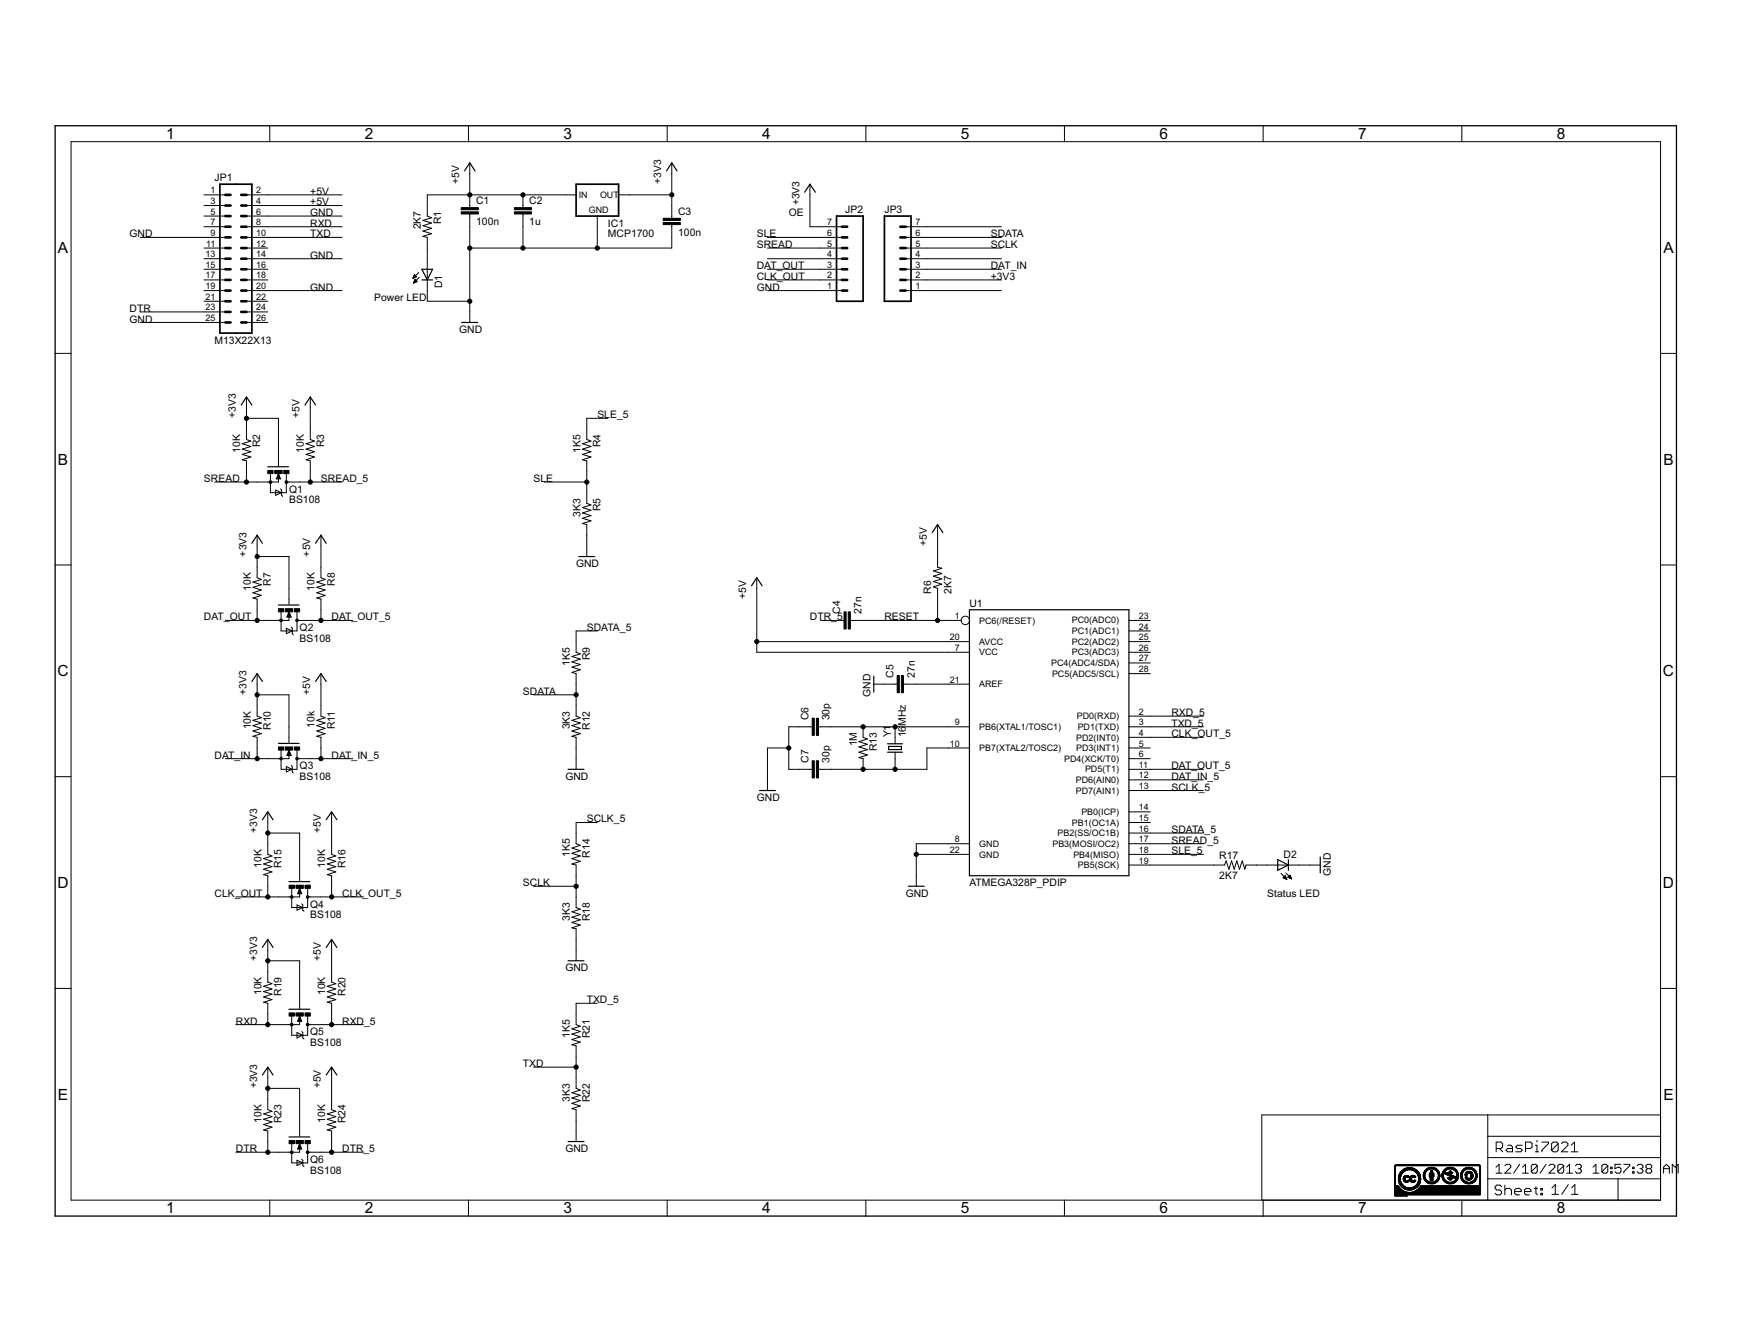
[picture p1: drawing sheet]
<svg xmlns="http://www.w3.org/2000/svg" width="279mm" height="216mm" viewBox="0 0 279 216" stroke-linecap="round" stroke-linejoin="round" font-family="sans-serif">
<defs><g id="words">
<g font-size="2.8">
<text x="26.7" y="22.4">1</text>
<text x="58.7" y="22.4">2</text>
<text x="90.7" y="22.4">3</text>
<text x="122.6" y="22.4">4</text>
<text x="154.6" y="22.4">5</text>
<text x="186.5" y="22.4">6</text>
<text x="218.5" y="22.4">7</text>
<text x="250.4" y="22.4">8</text>
<text x="9.3" y="40.7">A</text>
<text x="267.6" y="40.7">A</text>
<text x="9.3" y="74.7">B</text>
<text x="267.6" y="74.7">B</text>
<text x="9.3" y="108.7">C</text>
<text x="267.5" y="108.7">C</text>
<text x="9.3" y="142.8">D</text>
<text x="267.5" y="142.8">D</text>
<text x="9.3" y="176.8">E</text>
<text x="267.6" y="176.8">E</text>
<text x="26.7" y="195.1">1</text>
<text x="58.7" y="195.1">2</text>
<text x="90.7" y="195.1">3</text>
<text x="122.6" y="195.1">4</text>
<text x="154.6" y="195.1">5</text>
<text x="186.5" y="195.1">6</text>
<text x="218.5" y="195.1">7</text>
<text x="250.4" y="195.1">8</text>
</g>
<g font-size="1.9">
<text x="34.5" y="29.1">JP1</text>
<text x="73.9" y="29.6" transform="rotate(-90 73.9 29.6)">+5V</text>
<text x="106.3" y="29.6" transform="rotate(-90 106.3 29.6)">+3V3</text>
<text x="49.9" y="33">+5V</text>
<text x="49.9" y="31.3">+5V</text>
<text x="49.9" y="34.7">GND</text>
<text x="76.6" y="32.8">C1</text>
<text x="85.1" y="32.8">C2</text>
<text x="109.1" y="34.5">C3</text>
<text x="126.9" y="34.7">OE</text>
<text x="128.6" y="33" transform="rotate(-90 128.6 33)">+3V3</text>
<text x="135.9" y="34.2">JP2</text>
<text x="142.3" y="34.2">JP3</text>
<text x="20.8" y="38.2">GND</text>
<text x="49.9" y="41.6">GND</text>
<text x="49.9" y="38.2">TXD</text>
<text x="49.9" y="36.5">RXD</text>
<text x="67.7" y="36.9" transform="rotate(-90 67.7 36.9)">2K7</text>
<text x="70.9" y="36" transform="rotate(-90 70.9 36)">R1</text>
<text x="76.6" y="36.2">100n</text>
<text x="85.1" y="36.2">1u</text>
<text x="97.8" y="38.2">MCP1700</text>
<text x="97.8" y="36.5">IC1</text>
<text x="109.1" y="37.9">100n</text>
<text x="121.7" y="39.9">SREAD</text>
<text x="121.7" y="38.2">SLE</text>
<text x="159.4" y="39.9">SCLK</text>
<text x="159.4" y="38.2">SDATA</text>
<text x="49.9" y="46.7">GND</text>
<text x="71.1" y="46.4" transform="rotate(-90 71.1 46.4)">D1</text>
<text x="121.7" y="46.7">GND</text>
<text x="121.7" y="45">CLK_OUT</text>
<text x="121.7" y="43.3">DAT_OUT</text>
<text x="159.4" y="45">+3V3</text>
<text x="159.4" y="43.3">DAT_IN</text>
<text x="20.8" y="51.8">GND</text>
<text x="20.8" y="50.1">DTR</text>
<text x="60.2" y="48.4">Power LED</text>
<text x="73.9" y="53.6">GND</text>
<text x="34.5" y="55.3">M13X22X13</text>
<text x="37.9" y="67.2" transform="rotate(-90 37.9 67.2)">+3V3</text>
<text x="41.9" y="71.9" transform="rotate(-90 41.9 71.9)">R2</text>
<text x="48.2" y="67.2" transform="rotate(-90 48.2 67.2)">+5V</text>
<text x="52.1" y="71.9" transform="rotate(-90 52.1 71.9)">R3</text>
<text x="96.1" y="67.2">SLE_5</text>
<text x="96.6" y="71.9" transform="rotate(-90 96.6 71.9)">R4</text>
<text x="32.8" y="77.5">SREAD</text>
<text x="38.6" y="72.8" transform="rotate(-90 38.6 72.8)">10K</text>
<text x="48.9" y="72.8" transform="rotate(-90 48.9 72.8)">10K</text>
<text x="51.6" y="77.5">SREAD_5</text>
<text x="85.8" y="77.5">SLE</text>
<text x="93.4" y="72.8" transform="rotate(-90 93.4 72.8)">1K5</text>
<text x="46.5" y="80.9">BS108</text>
<text x="46.5" y="79.2">Q1</text>
<text x="93.4" y="83" transform="rotate(-90 93.4 83)">3K3</text>
<text x="96.6" y="82.2" transform="rotate(-90 96.6 82.2)">R5</text>
<text x="39.7" y="89.5" transform="rotate(-90 39.7 89.5)">+3V3</text>
<text x="49.9" y="89.5" transform="rotate(-90 49.9 89.5)">+5V</text>
<text x="149.1" y="87.8" transform="rotate(-90 149.1 87.8)">+5V</text>
<text x="40.3" y="95" transform="rotate(-90 40.3 95)">10K</text>
<text x="43.6" y="94.2" transform="rotate(-90 43.6 94.2)">R7</text>
<text x="50.6" y="95" transform="rotate(-90 50.6 95)">10K</text>
<text x="53.8" y="94.2" transform="rotate(-90 53.8 94.2)">R8</text>
<text x="92.7" y="91.2">GND</text>
<text x="149.8" y="95.5" transform="rotate(-90 149.8 95.5)">R6</text>
<text x="153" y="95.5" transform="rotate(-90 153 95.5)">2K7</text>
<text x="32.8" y="99.7">DAT_OUT</text>
<text x="48.2" y="101.4">Q2</text>
<text x="53.3" y="99.7">DAT_OUT_5</text>
<text x="94.4" y="101.4">SDATA_5</text>
<text x="120" y="96.3" transform="rotate(-90 120 96.3)">+5V</text>
<text x="130.3" y="99.7">DTR_5</text>
<text x="135.2" y="98.7" transform="rotate(-90 135.2 98.7)">C4</text>
<text x="138.6" y="98.7" transform="rotate(-90 138.6 98.7)">27n</text>
<text x="142.3" y="99.7">RESET</text>
<text x="155.9" y="97.5">U1</text>
<text x="48.2" y="103.1">BS108</text>
<text x="91.6" y="107" transform="rotate(-90 91.6 107)">1K5</text>
<text x="94.9" y="106.1" transform="rotate(-90 94.9 106.1)">R9</text>
<text x="39.7" y="111.7" transform="rotate(-90 39.7 111.7)">+3V3</text>
<text x="49.9" y="111.7" transform="rotate(-90 49.9 111.7)">+5V</text>
<text x="84.1" y="111.7">SDATA</text>
<text x="140" y="112" transform="rotate(-90 140 112)">GND</text>
<text x="143.7" y="109" transform="rotate(-90 143.7 109)">C5</text>
<text x="147.1" y="109" transform="rotate(-90 147.1 109)">27n</text>
<text x="40.3" y="117.2" transform="rotate(-90 40.3 117.2)">10K</text>
<text x="43.6" y="117.3" transform="rotate(-90 43.6 117.3)">R10</text>
<text x="50.6" y="117" transform="rotate(-90 50.6 117)">10k</text>
<text x="53.8" y="117.2" transform="rotate(-90 53.8 117.2)">R11</text>
<text x="91.6" y="117.2" transform="rotate(-90 91.6 117.2)">3K3</text>
<text x="94.9" y="117.3" transform="rotate(-90 94.9 117.3)">R12</text>
<text x="130" y="115.8" transform="rotate(-90 130 115.8)">C6</text>
<text x="133.5" y="115.8" transform="rotate(-90 133.5 115.8)">30p</text>
<text x="137.8" y="120" transform="rotate(-90 137.8 120)">1M</text>
<text x="143.3" y="118.5" transform="rotate(-90 143.3 118.5)">Y1</text>
<text x="145.7" y="118.5" transform="rotate(-90 145.7 118.5)">16</text>
<text x="145.7" y="116.7" transform="rotate(-90 145.7 116.7)">MHz</text>
<text x="188.4" y="115.1">RXD_5</text>
<text x="188.4" y="116.8">TXD_5</text>
<text x="188.4" y="118.5">CLK_OUT_5</text>
<text x="34.5" y="122">DAT_IN</text>
<text x="48.2" y="125.4">BS108</text>
<text x="48.2" y="123.7">Q3</text>
<text x="53.3" y="122">DAT_IN_5</text>
<text x="91" y="125.4">GND</text>
<text x="130" y="122.6" transform="rotate(-90 130 122.6)">C7</text>
<text x="133.5" y="122.6" transform="rotate(-90 133.5 122.6)">30p</text>
<text x="141.1" y="120.8" transform="rotate(-90 141.1 120.8)">R13</text>
<text x="188.4" y="123.7">DAT_OUT_5</text>
<text x="188.4" y="125.4">DAT_IN_5</text>
<text x="121.7" y="128.8">GND</text>
<text x="188.4" y="127.1">SCLK_5</text>
<text x="41.4" y="133.9" transform="rotate(-90 41.4 133.9)">+3V3</text>
<text x="51.6" y="133.9" transform="rotate(-90 51.6 133.9)">+5V</text>
<text x="91.6" y="137.8" transform="rotate(-90 91.6 137.8)">1K5</text>
<text x="94.4" y="132.2">SCLK_5</text>
<text x="94.9" y="137.9" transform="rotate(-90 94.9 137.9)">R14</text>
<text x="188.4" y="135.6">SREAD_5</text>
<text x="188.4" y="137.4">SLE_5</text>
<text x="188.4" y="133.9">SDATA_5</text>
<text x="206.5" y="137.9">D2</text>
<text x="42.1" y="139.5" transform="rotate(-90 42.1 139.5)">10K</text>
<text x="45.3" y="139.6" transform="rotate(-90 45.3 139.6)">R15</text>
<text x="52.3" y="139.5" transform="rotate(-90 52.3 139.5)">10K</text>
<text x="55.5" y="139.6" transform="rotate(-90 55.5 139.6)">R16</text>
<text x="84.1" y="142.5">SCLK</text>
<text x="155.9" y="142.5">ATMEGA328P_PDIP</text>
<text x="196.1" y="141.3">2K7</text>
<text x="196.1" y="138.1">R17</text>
<text x="214.1" y="140.8" transform="rotate(-90 214.1 140.8)">GND</text>
<text x="34.5" y="144.2">CLK_OUT</text>
<text x="49.9" y="147.6">BS108</text>
<text x="49.9" y="145.9">Q4</text>
<text x="55" y="144.2">CLK_OUT_5</text>
<text x="91.6" y="148" transform="rotate(-90 91.6 148)">3K3</text>
<text x="94.9" y="148.1" transform="rotate(-90 94.9 148.1)">R18</text>
<text x="145.7" y="144.2">GND</text>
<text x="203.8" y="144.2">Status LED</text>
<text x="41.4" y="154.5" transform="rotate(-90 41.4 154.5)">+3V3</text>
<text x="51.6" y="154.5" transform="rotate(-90 51.6 154.5)">+5V</text>
<text x="42.1" y="160" transform="rotate(-90 42.1 160)">10K</text>
<text x="45.3" y="160.1" transform="rotate(-90 45.3 160.1)">R19</text>
<text x="52.3" y="160" transform="rotate(-90 52.3 160)">10K</text>
<text x="55.5" y="160.1" transform="rotate(-90 55.5 160.1)">R20</text>
<text x="91" y="156.2">GND</text>
<text x="94.4" y="161.3">TXD_5</text>
<text x="37.9" y="164.7">RXD</text>
<text x="49.9" y="166.4">Q5</text>
<text x="55" y="164.7">RXD_5</text>
<text x="91.6" y="166.8" transform="rotate(-90 91.6 166.8)">1K5</text>
<text x="94.9" y="166.9" transform="rotate(-90 94.9 166.9)">R21</text>
<text x="49.9" y="168.1">BS108</text>
<text x="84.1" y="171.6">TXD</text>
<text x="41.4" y="175" transform="rotate(-90 41.4 175)">+3V3</text>
<text x="51.6" y="175" transform="rotate(-90 51.6 175)">+5V</text>
<text x="91.6" y="177.1" transform="rotate(-90 91.6 177.1)">3K3</text>
<text x="94.9" y="177.2" transform="rotate(-90 94.9 177.2)">R22</text>
<text x="37.9" y="185.2">DTR</text>
<text x="42.1" y="180.5" transform="rotate(-90 42.1 180.5)">10K</text>
<text x="45.3" y="180.6" transform="rotate(-90 45.3 180.6)">R23</text>
<text x="52.3" y="180.5" transform="rotate(-90 52.3 180.5)">10K</text>
<text x="55" y="185.2">DTR_5</text>
<text x="55.5" y="180.6" transform="rotate(-90 55.5 180.6)">R24</text>
<text x="91" y="185.2">GND</text>
<text x="49.9" y="188.7">BS108</text>
<text x="49.9" y="186.9">Q6</text>
</g>
<g font-size="1.6">
<text x="33.9" y="31.1">1</text>
<text x="33.9" y="32.8">3</text>
<text x="33.9" y="34.5">5</text>
<text x="41.2" y="34.5">6</text>
<text x="41.2" y="32.8">4</text>
<text x="41.2" y="31.1">2</text>
<text x="93.1" y="31.8">IN</text>
<text x="94.7" y="34.2">GND</text>
<text x="96.5" y="31.8">OUT</text>
<text x="33" y="41.3">13</text>
<text x="33.2" y="39.6">11</text>
<text x="33.9" y="36.2">7</text>
<text x="33.9" y="37.9">9</text>
<text x="41.2" y="41.3">14</text>
<text x="41.2" y="39.6">12</text>
<text x="41.2" y="37.9">10</text>
<text x="41.2" y="36.2">8</text>
<text x="133" y="41.3">4</text>
<text x="133" y="39.6">5</text>
<text x="133" y="37.9">6</text>
<text x="133" y="36.2">7</text>
<text x="147.3" y="41.3">4</text>
<text x="147.3" y="39.6">5</text>
<text x="147.3" y="37.9">6</text>
<text x="147.3" y="36.2">7</text>
<text x="33" y="43.1">15</text>
<text x="33" y="44.8">17</text>
<text x="33" y="46.5">19</text>
<text x="41.2" y="46.5">20</text>
<text x="41.2" y="44.8">18</text>
<text x="41.2" y="43.1">16</text>
<text x="133" y="46.5">1</text>
<text x="133" y="44.8">2</text>
<text x="133" y="43.1">3</text>
<text x="147.3" y="46.5">1</text>
<text x="147.3" y="44.8">2</text>
<text x="147.3" y="43.1">3</text>
<text x="33" y="48.2">21</text>
<text x="33" y="49.9">23</text>
<text x="33" y="51.6">25</text>
<text x="41.2" y="51.6">26</text>
<text x="41.2" y="49.9">24</text>
<text x="41.2" y="48.2">22</text>
<text x="153.6" y="99.5">1</text>
<text x="157.5" y="100.2">PC6(/RESET)</text>
<text x="172.4" y="101.9">PC1(ADC1)</text>
<text x="172.4" y="100.2">PC0(ADC0)</text>
<text x="183.2" y="101.2">24</text>
<text x="183.2" y="99.5">23</text>
<text x="152.8" y="102.9">20</text>
<text x="153.6" y="104.6">7</text>
<text x="157.5" y="105.4">VCC</text>
<text x="157.5" y="103.7">AVCC</text>
<text x="169.1" y="107.1">PC4(ADC4/SDA)</text>
<text x="172.4" y="105.4">PC3(ADC3)</text>
<text x="172.4" y="103.7">PC2(ADC2)</text>
<text x="183.2" y="106.3">27</text>
<text x="183.2" y="104.6">26</text>
<text x="183.2" y="102.9">25</text>
<text x="152.8" y="109.7">21</text>
<text x="157.5" y="110.5">AREF</text>
<text x="169.2" y="108.8">PC5(ADC5/SCL)</text>
<text x="183.2" y="108">28</text>
<text x="153.6" y="116.6">9</text>
<text x="157.5" y="117.3">PB6(XTAL1/TOSC1)</text>
<text x="173.1" y="119">PD2(INT0)</text>
<text x="173.2" y="115.6">PD0(RXD)</text>
<text x="173.4" y="117.3">PD1(TXD)</text>
<text x="183.2" y="118.3">4</text>
<text x="183.2" y="116.6">3</text>
<text x="183.2" y="114.9">2</text>
<text x="152.8" y="120">10</text>
<text x="157.5" y="120.8">PB7(XTAL2/TOSC2)</text>
<text x="171.2" y="122.5">PD4(XCK/T0)</text>
<text x="173.1" y="125.9">PD6(AIN0)</text>
<text x="173.1" y="120.8">PD3(INT1)</text>
<text x="174.5" y="124.2">PD5(T1)</text>
<text x="183.2" y="125.1">12</text>
<text x="183.2" y="123.4">11</text>
<text x="183.2" y="121.7">6</text>
<text x="183.2" y="120">5</text>
<text x="173.1" y="127.6">PD7(AIN1)</text>
<text x="173.9" y="131">PB0(ICP)</text>
<text x="183.2" y="132">15</text>
<text x="183.2" y="130.3">14</text>
<text x="183.2" y="126.9">13</text>
<text x="152.8" y="137.1">22</text>
<text x="153.6" y="135.4">8</text>
<text x="157.5" y="136.2">GND</text>
<text x="157.5" y="137.9">GND</text>
<text x="169.3" y="136.1">PB3(MOSI/OC2)</text>
<text x="170.1" y="134.4">PB2(SS/OC1B)</text>
<text x="172.4" y="132.7">PB1(OC1A)</text>
<text x="172.7" y="137.9">PB4(MISO)</text>
<text x="183.2" y="137.1">18</text>
<text x="183.2" y="135.4">17</text>
<text x="183.2" y="133.7">16</text>
<text x="173.4" y="139.6">PB5(SCK)</text>
<text x="183.2" y="138.8">19</text>
</g>
</g></defs>
<g fill="none" stroke="#000" stroke-width=".16">
<path d="M11.4 22.8h255.7v170.1h-255.7zM22.5 38.2h13.7M32.8 39.9h3.4M32.8 36.4h3.4M32.8 34.7h3.4M32.8 33h3.4M32.8 31.3h3.4M39.6 39.9h3.5M39.6 38.2h15.4M39.6 36.4h15.4M39.6 34.7h15.4M39.6 33h15.4"/>
<path d="M39.6 31.3h15.4M43.4 20.2v2.6M75.4 20.2v2.6M75.6 26.2v7.2M75.6 34.4v17.4M84.1 31.3v2.1M84.1 34.4v5.5M92.7 31.3h-24v3.4l.7 .3-1.4 .4 1.4 .5-1.4 .4 1.4 .4-1.4 .4 1.4 .5-1.4 .4 .7 .2v10.2h6.9M96.1 34.7v5.2M99.5 31.3h8.6M107.3 20.2v2.6M108.1 36.1v3.8h-32.5"/>
<path d="M108.1 26.2v8.9M123.4 39.9h12M123.4 38.2h12M130.3 29.6v6.8h5.1M139.3 20.2v2.6M145.7 39.9h15.4M145.7 38.2h15.4M145.7 36.4h15.4M171.2 20.2v2.6M203.2 20.2v2.6M235.1 20.2v2.6M8.9 56.8h2.5"/>
<path d="M22.5 51.8h13.7M22.5 50.1h13.7M32.8 48.4h3.4M32.8 46.7h3.4M32.8 45h3.4M32.8 43.3h3.4M32.8 41.6h3.4M39.6 51.8h3.5M39.6 50.1h3.5M39.6 48.4h3.5M39.6 46.7h15.4M39.6 45h3.5"/>
<path d="M39.6 43.3h3.5M39.6 41.6h15.4M66.4 44.7h.1M66.5 44.6h.2M66.5 44.6h.3M66.5 45.5h.1M66.5 44.5h.5M66.5 44.4h.5M66.5 45.4h.2M66.6 45.3h.3M66.6 44.4h.3M66.6 44.3h.2"/>
<path d="M66.6 45.3h.5M66.6 45.2h.4M66.7 44.2h.1M66.7 45.1h.3M66.7 45.1h.2M66.7 45h.1M66.8 44.9l-.3 .6M66.8 44.9l.3 .4-.6 .2M66.8 44.9h.1M67 44.5l-.3-.3-.3 .5M67 44.5l-.6 .2M67.4 43.8l-1 .9"/>
<path d="M67.4 44.6l-.9 .9M123.4 46.7h12M123.4 45h12M123.4 43.3h12M123.4 41.6h12M145.7 46.7h15.4M145.7 45h15.4M145.7 43.3h15.4M145.7 41.6h15.4M267.1 56.8h2.6M39.6 67.2h5.2v7.7M39.6 63.8v6.9l.7 .2-1.3 .4 1.3 .5-1.3 .4 1.3 .4-1.3 .4 1.3 .5-1.3 .4 .6 .2v3.4"/>
<path d="M43.5 76.1v3.1h2.6v-3.1M44.3 78.8l1 .4-1 .4zM44.8 76.9v.6h-10.3M44.8 76.1l.3 .9h-.7zM45.1 78.6l.2 .2v.8l.2 .2M46.1 77.5h8.9M49.9 63.8v6.9l.7 .2-1.4 .4 1.4 .5-1.4 .4 1.4 .4-1.4 .4 1.4 .5-1.4 .4 .7 .2v3.4M87.5 77.5h6.9M97.8 67.2h-3.4v3.5l.7 .2-1.4 .4 1.4 .5-1.4 .4 1.4 .4-1.4 .4 1.4 .5-1.4 .4 .7 .2v6.8l.7 .3-1.4 .4 1.4 .4-1.4 .5 1.4 .4-1.4 .4 1.4 .4-1.4 .5 .7 .1v5.2M8.9 90.8h2.5M41.4 89.5h5.1v7.7M41.4 86v6.9l.6 .3-1.3 .4 1.3 .4-1.3 .4 1.3 .4-1.3 .5 1.3 .4-1.3 .4 .7 .2v3.4"/>
<path d="M45.2 98.4v3h2.6v-3M46.5 99.1v.6h-10.3M46.5 98.4l.3 .8h-.7zM47.8 99.7h8.9M51.6 86v6.9l.7 .3-1.4 .4 1.4 .4-1.4 .4 1.4 .4-1.4 .5 1.4 .4-1.4 .4 .7 .2v3.4M121.7 92.9v12h34.2M132 99.7h3.8M136.8 99.7h17.8M150.8 84.3v6.9l.7 .2-1.4 .4 1.4 .4-1.4 .4 1.4 .4-1.4 .5 1.4 .4-1.4 .4 .7 .3v5.1M181.6 99.7h3.4M267.1 90.8h2.6M41.4 111.7h5.1v7.7"/>
<path d="M41.4 108.3v6.8l.6 .3-1.3 .4 1.3 .4-1.3 .4 1.3 .5-1.3 .4 1.3 .4-1.3 .5 .7 .1v3.5M46.1 101l.9 .4-.9 .5zM46.8 100.8l.2 .2v.9l.2 .1M51.6 108.3v6.8l.7 .3-1.4 .4 1.4 .4-1.4 .4 1.4 .5-1.4 .4 1.4 .4-1.4 .5 .7 .1v3.5M85.8 111.7h6.9M96.1 101.4h-3.4v3.5l.6 .2-1.3 .4 1.3 .5-1.3 .4 1.3 .4-1.3 .5 1.3 .4-1.3 .4 .7 .2v6.8l.6 .3-1.3 .4 1.3 .4-1.3 .4 1.3 .5-1.3 .4 1.3 .4-1.3 .5 .7 .1v5.2M121.7 103.1h34.2M130.6 116.8h-3.7v6.9h3.7M131.7 116.8h24.2M138.8 116.8v1.7l.7 .3-1.3 .4 1.3 .5-1.3 .4 1.3 .4-1.3 .4 1.3 .5-1.3 .4 .6 .2v1.7M140.5 110h3.8M144 116.8v2.8"/>
<path d="M145.3 110h10.6M181.6 116.8h12M181.6 104.9h3.4M181.6 103.1h3.4M181.6 118.5h12M181.6 115.1h12M181.6 108.3h3.4M181.6 106.6h3.4M181.6 101.4h3.4M8.9 124.9h2.5M43.1 133.9h5.1v7.7M43.1 130.5v6.9l.7 .2-1.4 .4 1.4 .5-1.4 .4 1.4 .4-1.4 .4 1.4 .5-1.4 .4 .7 .2v3.4"/>
<path d="M45.2 120.6v3.1h2.6v-3.1M46.1 123.2l.9 .5-.9 .4zM46.5 121.4v.6h-10.3M46.5 120.6l.3 .9h-.7zM46.8 123.1l.2 .1v.9l.2 .2M47.8 122h8.9M53.3 130.5v6.9l.7 .2-1.4 .4 1.4 .5-1.4 .4 1.4 .4-1.4 .4 1.4 .5-1.4 .4 .7 .2v3.4M96.1 132.2h-3.4v3.4l.6 .3-1.3 .4 1.3 .5-1.3 .4 1.3 .4-1.3 .4 1.3 .5-1.3 .4 .7 .2v6.8l.6 .3-1.3 .4 1.3 .4-1.3 .4 1.3 .5-1.3 .4 1.3 .4-1.3 .5 .7 .1v5.2M126.9 120.2h-3.5v6.9M144 120.9v2.8M147.4 137.4h8.5M155.9 120.2h-6.8v3.5h-17.4"/>
<path d="M155.9 135.6h-8.5v6.9M181.6 123.7h12M181.6 139.1h15.4l.2-.7 .5 1.3 .4-1.3 .4 1.3 .4-1.3 .5 1.3 .4-1.3 .4 1.3 .2-.6h12M181.6 120.2h3.4M181.6 135.6h12M181.6 137.4h12M181.6 133.9h12M181.6 132.2h3.4M181.6 130.5h3.4M181.6 127.1h12M181.6 125.4h12M181.6 122h3.4"/>
<path d="M267.1 124.9h2.6M8.9 158.9h2.5M43.1 154.5h5.1v7.7M43.1 151v6.9l.7 .2-1.4 .5 1.4 .4-1.4 .4 1.4 .4-1.4 .5 1.4 .4-1.4 .4 .7 .2v3.4M46.9 142.8v3.1h2.6v-3.1M47.8 145.5l.9 .4-.9 .4zM48.2 143.6v.6h-10.3M48.2 142.8l.3 .9h-.6zM48.5 145.3l.2 .2v.8l.2 .2M49.5 144.2h9M53.3 151v6.9l.7 .2-1.4 .5 1.4 .4-1.4 .4 1.4 .4-1.4 .5 1.4 .4-1.4 .4 .7 .2v3.4M85.8 142.5h6.9"/>
<path d="M206.1 140.4l.9 1M206.4 141.1h.5M206.5 141.1h.4M206.5 141h.3M206.6 140.9h.2M206.6 141.2h.3M206.7 140.8h.1M206.7 140.8l-.3 .3 .6 .3M206.7 140.8l.3 .6M206.8 141.3h.1M206.8 140.3l1 1M207 141.4h.1"/>
<path d="M207.2 141l.6 .3M207.2 141h.4M207.2 140.9h.4M207.3 141.1h.4M207.3 140.9h.3M207.4 140.8h.1M207.4 141.1h.3M207.5 140.7h.1M207.5 140.7l-.3 .3M207.5 140.7l.3 .6M207.6 141.2h.1M267.1 158.9h2.6"/>
<path d="M43.1 175h5.1v7.7M43.1 171.6v6.8l.7 .2-1.4 .5 1.4 .4-1.4 .4 1.4 .5-1.4 .4 1.4 .4-1.4 .5 .7 .1v3.4M46.9 163.3v3.1h2.6v-3M47.8 166l.9 .4-.9 .5zM48.2 164.1v.6h-10.3M48.2 163.3l.3 .9h-.6zM48.5 165.8l.2 .2v.9l.2 .1M49.5 164.7h9M53.3 171.6v6.8l.7 .2-1.4 .5 1.4 .4-1.4 .4 1.4 .5-1.4 .4 1.4 .4-1.4 .5 .7 .1v3.4M85.8 171.6h6.9M96.1 161.3h-3.4v3.4l.6 .3-1.3 .4 1.3 .4-1.3 .4 1.3 .5-1.3 .4 1.3 .4-1.3 .5 .7 .1v6.9l.6 .2-1.3 .5 1.3 .4-1.3 .4 1.3 .4-1.3 .5 1.3 .4-1.3 .4 .7 .2v5.1M239.3 179.2v13.7"/>
<path d="M267.1 179.2h-64.1v13.7M43.4 192.9v2.6M46.9 183.9v3h2.6v-3M47.8 186.5l.9 .4-.9 .5zM48.2 184.6v.6h-10.3M48.2 183.9l.3 .8h-.6zM48.5 186.4l.2 .1v.9l.2 .1M49.5 185.2h9M75.4 192.9v2.6M107.3 192.9v2.6M139.3 192.9v2.6M171.2 192.9v2.6"/>
<path d="M203.2 192.9v2.6M224.4 192.2h.1M224.4 192.2h-.1M224.5 192.2h.1M224.5 192.2h-.2M224.6 192.2l.1 .1M224.6 192.2h.1M224.6 192.2v.1M224.7 192.2v.1M224.7 192.3h.1M224.8 192.2h.1M224.9 192.2h-.2"/>
<path d="M224.9 192.2h.1M225 192.2h.2M225.1 192.2h.1M225.2 192.2v.1M225.2 192.2h.1M225.3 192.2h.1M225.3 192.2v.1M225.4 192.2v.1M225.4 192.2h.1M225.4 192.2l.1 .1M225.4 192.2h.2M225.5 192.2h.1"/>
<path d="M225.6 192.2l.1 .1v-.1M225.6 192.2h.2M225.7 192.2h.1M225.9 192.2h.1M225.9 192.2h.3M225.9 192.2v.1M225.9 192.2h-.1M226.1 192.2v.1M226.1 192.2h.1M226.2 192.2v.1M226.2 192.2h.1M226.3 192.2l-.2 .1"/>
<path d="M226.3 192.2v.1M226.3 192.2h.1M226.3 192.2l.1 .1M235.1 192.9v2.6M239.3 189.5h27.8M239.3 186.1h27.8M239.3 182.7h27.8M240.6 187.6l.5-.4v1.4M240.6 188.6h1M240.7 184.6h.7l.3-.2v-.5l-.3-.3h-.7v1.6M241.2 184.6l.5 .6M241.5 190.8l-.2-.3h-.6l-.2 .3v.3l.2 .2h.6l.2 .3v.2l-.2 .3h-.6l-.2-.3"/>
<path d="M242.1 187.4l.2-.2h.5l.2 .2v.2l-.9 1h.9M242.1 190.5v1.6M242.1 191.3l.2-.2h.5l.3 .2v.8M242.5 184.1h.5l.3 .3v.8h-.8l-.3-.3 .3-.3h.8M243.6 191.6h1.1v-.3l-.3-.2h-.5l-.3 .2v.5l.3 .3h.5M244.4 187.2l-.9 1.4M244.9 184.1h-.8l-.3 .3 .3 .2h.5l.3 .3-.3 .3h-.8M244.9 187.6l.5-.4v1.4M244.9 188.6h1M245.2 191.6h1.1v-.3l-.3-.2h-.5l-.3 .2v.5l.3 .3h.5M245.4 184.6h.8l.2-.2v-.5l-.2-.3h-.8v1.6M246.8 191.1h.5"/>
<path d="M247 184.1h.2v1.1M247 185.2h.5M247.1 190.8v1l.2 .3M247.2 183.3v.3M247.3 187.4v1l-.3 .2h-.5l-.2-.2M247.3 187.4l-.3-.2h-.5l-.2 .2v1M247.3 187.4l-1 1M247.8 191.1h.3v.2h-.3zM247.8 191.8h.3v.3h-.3zM248 183.6h1.1v.3l-1.1 1v.3M248.7 187.2l-1 1.4M249.2 187.4l.2-.2h.5l.2 .2v.2l-.9 1h.9"/>
<path d="M249.6 191l.6-.6v1.6M249.6 192h1.1M250.6 183.9l-.2-.3h-.5l-.3 .3v1M250.6 183.9v1l-.2 .3h-.5l-.3-.3M250.6 183.9l-1 1M251.2 183.9l.2-.3h.5l.3 .3v.2l-1 1.1h1M251.5 187.4v1l-.2 .2h-.5l-.2-.2M251.5 187.4l-.2-.2h-.5l-.2 .2v1M251.5 187.4l-.9 1M252 188.6h.9M252 187.6l.5-.4v1.4M252.3 190.4l-1.1 1.6"/>
<path d="M252.7 185.2h1.1M252.7 184.1l.6-.5v1.6M252.8 192h1M252.8 191l.5-.6v1.6M253.4 187.4l.2-.2h.5l.3 .2v.2l-.3 .3M253.9 187.9h.2M254.1 187.9l.3 .2v.3l-.3 .2h-.5l-.2-.2M256.2 188.6h1M256.2 187.6l.5-.4v1.4M258.6 187.4v1l-.2 .2h-.5l-.2-.2M258.6 187.4l-.2-.2h-.5l-.2 .2v1M258.6 187.4l-.9 1"/>
<path d="M259.1 188.4h.2v.2h-.2zM259.1 187.6h.2v.3h-.2zM260.3 189.5v3.4M260.7 187.2h-.9v.7l.5-.3h.2l.2 .3v.5l-.2 .2h-.5l-.2-.2M261.2 187.2h.9v.2l-.9 1v.2M262.6 188.4h.2v.2h-.2zM262.6 187.6h.2v.3h-.2zM263.3 187.4l.3-.2h.4l.3 .2v.2l-.3 .3M263.8 187.9h.2M264 187.9l.3 .2v.3l-.3 .2h-.4l-.3-.2M265 187.9l-.2 .2v.3l.2 .2h.5l.2-.2v-.3l-.2-.2M265 187.9l-.2-.3v-.2l.2-.2h.5l.2 .2v.2l-.2 .3"/>
<path d="M265 187.9h.5M267.6 187.9h.9M267.6 188.6v-1l.5-.4 .4 .4v1M269 188.6v-1.4l.5 .4 .4-.4v1.4"/>
<circle cx="155.3" cy="99.7" r=".68"/>
</g>
<path d="M8.9 20.2h260.8v175.3h-260.8zM44.8 76.7v.2h-.2l.2-.6 .2 .6M46.5 99v.1h-.2l.2-.6 .2 .6M46.5 121.2v.2h-.2l.2-.6 .2 .6M48.2 143.4v.2h-.2l.2-.6 .2 .6M48.2 163.9v.2h-.2l.2-.6 .2 .6M48.2 184.5v.1h-.2l.2-.6 .2 .6" fill="none" stroke="#000" stroke-width=".21"/>
<g fill="none" stroke="#000" stroke-width=".19">
<path d="M74.7 27.5l.9-1.3 .8 1.3M107.2 27.5l.9-1.3 .8 1.3M129.4 30.9l.9-1.3 .8 1.3M67.9 43.3h1.7l-.9 1.7zM67.9 45h1.7M74.3 51.8h2.6M38.8 65.1l.8-1.3 .9 1.3M43.1 75h3.3M49.1 65.1l.8-1.3 .9 1.3M40.5 87.3l.9-1.3 .8 1.3M44.8 97.3h3.3M50.8 87.3l.8-1.3 .9 1.3"/>
<path d="M93.1 89.5h2.6M120.9 94.2l.8-1.3 .9 1.3M149.9 85.6l.9-1.3 .9 1.3M155.9 98h25.7v42.8h-25.7zM40.5 109.6l.9-1.3 .8 1.3M44.8 119.5h3.3M50.8 109.6l.8-1.3 .9 1.3M140.5 108.7v2.6M142.8 119.6h2.4M142.9 120h2.1v.5h-2.1zM42.2 131.8l.9-1.3 .8 1.3M52.5 131.8l.8-1.3 .9 1.3"/>
<path d="M91.4 123.7h2.5M122.2 127.1h2.5M142.8 120.9h2.4M205.5 138.2l1.7 .9-1.7 .8zM207.2 138.2v1.7M212.4 137.8v2.5M42.2 152.3l.9-1.3 .8 1.3M46.5 141.7h3.3M52.5 152.3l.8-1.3 .9 1.3M91.4 154.5h2.5M146.1 142.5h2.6M42.2 172.8l.9-1.2 .8 1.2"/>
<path d="M46.5 162.2h3.3M52.5 172.8l.8-1.2 .9 1.2M46.5 182.8h3.3M91.4 183.5h2.5"/>
</g>
<g fill="#000" stroke="#000" stroke-width=".16">
<path d="M74.2 34.1h2.7v.3h-2.7zM74.2 33.4h2.7v.3h-2.7zM82.7 34.1h2.8v.3h-2.8zM82.7 33.4h2.8v.3h-2.8zM106.7 35.8h2.7v.3h-2.7zM106.7 35.1h2.7v.3h-2.7zM43.1 75.6h.8v.5h-.8zM44.2 75.6h1.2v.5h-1.2zM45.6 75.6h.9v.5h-.9zM44.8 97.9h.8v.5h-.8zM45.9 97.9h1.2v.5h-1.2zM47.3 97.9h.9v.5h-.9z"/>
<path d="M135.8 98.4h.3v2.7h-.3zM136.4 98.4h.4v2.7h-.4zM130.6 115.5h.4v2.7h-.4zM131.3 115.5h.4v2.7h-.4zM144.3 108.6h.4v2.8h-.4zM145 108.6h.3v2.8h-.3zM44.8 120.1h.8v.5h-.8zM45.9 120.1h1.2v.5h-1.2zM47.3 120.1h.9v.5h-.9zM130.6 122.3h.4v2.8h-.4zM131.3 122.3h.4v2.8h-.4zM46.5 142.3h.8v.5h-.8z"/>
<path d="M47.6 142.3h1.2v.5h-1.2zM49.1 142.3h.8v.5h-.8zM46.5 162.8h.8v.5h-.8zM47.6 162.8h1.2v.5h-1.2zM49.1 162.8h.8v.5h-.8zM46.5 183.3h.8v.6h-.8zM47.6 183.3h1.2v.6h-1.2zM49.1 183.3h.8v.6h-.8zM224.3 192l13.8 .1zM224.3 192h13.8zM224.3 191.9l13.8 .1zM224.3 191.9h13.8z"/>
<path d="M224.3 191.8l13.8 .1zM224.3 191.8h9.3zM224.3 191.7l5.2 .1zM224.3 191.7h5.2zM224.3 191.6h1.8zM224.3 191.5l1.7 .1zM224.3 191.5l1.6 .1zM224.3 191.5h1.5zM224.3 191.4l1.5 .1zM224.3 191.4h1.4zM224.3 191.3l1.3 .1zM224.3 191.3h1.3z"/>
<path d="M224.3 191.2l1.2 .1zM224.3 191.2h1.1zM224.3 191.1l1 .1zM224.3 191.1h1zM224.3 191l1 .1zM224.3 191h.9zM224.3 190.9h.8zM224.3 190.8l.8 .1zM224.3 190.8h.7zM224.3 190.7l.7 .1zM224.3 190.6l.2 .1zM224.3 190.6h.2z"/>
<path d="M224.3 190.5l.2 .1zM224.3 190.5h.2zM224.3 190.4l.2 .1zM224.3 190.4h.2zM224.3 190.3l.2 .1zM224.3 190.3h.2zM224.3 190.2l.2 .1zM224.3 190.2h.2zM224.3 190.1l.2 .1zM224.3 190.1h.2zM224.3 190l.2 .1zM224.3 190h.2z"/>
<path d="M224.3 189.9l.2 .1zM224.3 189.9h.2zM224.3 189.8l.2 .1zM224.3 189.8h.2zM224.3 189.7l.2 .1zM224.3 189.7h.2zM224.3 189.6l.2 .1zM224.3 189.6h.2zM224.3 189.5l.2 .1zM224.3 189.5h.2zM224.3 189.4l.2 .1zM224.3 189.4h.2z"/>
<path d="M224.3 189.3l.2 .1zM224.3 189.3h.2zM224.3 189.2l.2 .1zM224.3 189.2h.2zM224.3 189.1l.2 .1zM224.3 189.1h.2zM224.3 189l.2 .1zM224.3 189h.2zM224.3 188.9l.2 .1zM224.3 188.9h.2zM224.3 188.8l.2 .1zM224.3 188.8h.2z"/>
<path d="M224.3 188.7l.2 .1zM224.3 188.7h.2zM224.3 188.6l.2 .1zM224.3 188.6h.2zM224.3 188.5l.2 .1zM224.3 188.5h.2zM224.3 188.4l.2 .1zM224.3 188.4h.2zM224.3 188.3l.2 .1zM224.3 188.3h.2zM224.3 188.2l.2 .1zM224.3 188.2h.2z"/>
<path d="M224.3 188.1l.2 .1zM224.3 188.1h.2zM224.3 188l.2 .1zM224.3 188h.2zM224.3 187.9l.2 .1zM224.3 187.9h.2zM224.3 187.8l.2 .1zM224.3 187.8h.2zM224.3 187.7l.2 .1zM224.3 187.7h.2zM224.3 187.6l.2 .1zM224.3 187.6h.2z"/>
<path d="M224.3 187.5l.2 .1zM224.3 187.5h.2zM224.3 187.4l.2 .1zM224.3 191.6l2.1 .1zM224.3 191.6h1.9zM224.3 191.4l1.4 .1zM224.3 191.3h1.2zM224.3 190.9l.8 .1zM224.3 190.7h.7zM224.3 190.6l.7 .1zM224.4 187.4h13.7zM224.4 187.3l13.7 .1z"/>
<path d="M224.4 187.3h13.6zM224.5 187.3h13.5zM224.9 189.5h.4zM224.9 189.8l.4 .1zM224.9 189.8h.4zM224.9 189.7l.4 .1zM224.9 189.7h.4zM224.9 189.6l.4 .1zM224.9 189.4h.4zM224.9 189.3l.4 .1zM224.9 189.3h.4zM224.9 189.2l.4 .1z"/>
<path d="M224.9 189.2h.4zM224.9 189.1l.4 .1zM225 189.6h.3zM225 189.5l.3 .1zM225 189.5h.3zM225 189.4l.3 .1zM225 189.4h.3zM225 190h.4zM225 189.9l.3 .1zM225 189.9h.3zM225 189.1h.3zM225 189l.3 .1z"/>
<path d="M225 189l.4 .1zM225 190.1h.4zM225 188.9l.4 .1zM225 190l.4 .1zM225 189h.4zM225 190.2h.4zM225 190.1l.4 .1zM225 188.9h.4zM225 188.8l.4 .1zM225 188.8h.4zM225.1 188.7l.4 .1zM225.1 190.2l.4 .1z"/>
<path d="M225.1 190.2h.4zM225.1 188.8h.4zM225.1 190.3l.4 .1zM225.1 190.3h.4zM225.1 188.7h.4zM225.1 190.4h.5zM225.1 190.4h.4zM225.1 188.6l.5 .1zM225.1 188.6h.5zM225.2 190.4l.4 .1zM225.2 188.6h.4zM225.2 190.5h.5z"/>
<path d="M225.2 188.5l.4 .1zM225.2 188.5h.5zM225.2 190.5l.5 .1zM225.3 190.5l.4 .1zM225.3 188.4l.4 .1zM225.3 190.6l.5 .1zM225.3 190.6h.5zM225.3 188.4h.5zM225.4 190.6l.4 .1zM225.4 188.3l.4 .1zM225.4 188.3h.5zM225.4 190.7h.5z"/>
<path d="M225.4 190.7l.5 .1zM225.4 190.8h.6zM225.4 188.2l.6 .1zM225.5 190.8h.5zM225.5 188.2h.5zM225.5 190.8l.6 .1zM225.5 188.2h.6zM225.6 190.9h.6zM225.6 188.1l.6 .1zM225.6 190.9h.7zM225.6 188.1h.7zM225.7 190.9l.7 .1z"/>
<path d="M225.7 188l.7 .1zM225.7 191h1zM225.7 189.5l.3 .1zM225.7 189.5h.3zM225.7 189.4l.3 .1zM225.7 188l2.1 .1zM225.7 191h2zM225.7 189.7l.4 .1zM225.7 188h2zM225.7 189.7h.4zM225.7 189.6l.3 .1zM225.7 189.6h.3z"/>
<path d="M225.7 189.4h.3zM225.7 189.3l.4 .1zM225.7 189.3h.4zM225.8 189.8h.4zM225.8 189.8h.3zM225.8 189.3h.3zM225.8 189.2l.3 .1zM225.8 189.2h.4zM225.8 191l1.9 .1zM225.8 189.8l.9 .1zM225.8 189.1l.9 .1zM225.8 188h1.9z"/>
<path d="M225.8 191.1h1.8zM225.8 187.9l1.8 .1zM225.8 189.9h.9zM225.8 189.1h.9zM225.9 189.9h.7zM225.9 189.1h.7zM225.9 191.1h1.6zM225.9 187.9h1.6zM225.9 189.9l.7 .1zM225.9 189l.7 .1zM225.9 190h.6zM226 191.1l1.5 .1z"/>
<path d="M226 187.9h1.5zM226 189l.5 .1zM226 190h.5zM226 191.2h1.4zM226 189h.5zM226.1 187.8l1.3 .1zM226.1 190l.3 .1zM226.1 191.2h1.2zM226.1 187.8h1.2zM226.2 188.9l.1 .1zM226.2 191.2l1 .1zM226.3 187.7l.9 .1z"/>
<path d="M226.3 189.2h.4zM226.4 189.8h.3zM226.4 189.2l.3 .1zM226.4 191.3h.7zM226.4 189.3h.2zM226.4 189.7l.2 .1zM226.5 189.7h.1zM226.5 187.7h.4zM226.8 191h1zM226.8 189.7h.3zM226.8 189.6l.3 .1zM226.8 189.6h.3z"/>
<path d="M226.8 189.5l.3 .1zM226.8 189.5h.3zM226.8 189.4l.3 .1zM226.8 189.4h.3zM226.8 189.3l.3 .1zM226.8 189.8h.4zM226.8 189.2l.4 .1zM226.8 189.7l.3 .1zM226.8 189.3h.3zM226.8 189.8l.9 .1zM226.8 189.2h.5zM226.9 189.9h.8z"/>
<path d="M226.9 189.1l.8 .1zM226.9 189.1h.8zM226.9 189.9h.7zM226.9 189.1h.7zM226.9 189.9l.7 .1zM226.9 190h.7zM227 189l.6 .1zM227 188l.8 .1zM227 190h.5zM227.1 190.9l.7 .1zM227.1 189h.4zM227.1 191.6l2.4 .1z"/>
<path d="M227.1 190l.3 .1zM227.2 190.9h.6zM227.2 188.1h.6zM227.2 188.9l.1 .1zM227.2 191.6h2.3zM227.3 190.9h.6zM227.3 188.1l.6 .1zM227.3 190.8l.7 .1zM227.3 188.2h.7zM227.4 191.6h2.1zM227.4 189.8h.4zM227.4 189.2h.4z"/>
<path d="M227.4 190.8h.6zM227.4 188.2h.6zM227.5 191.5l2 .1zM227.5 189.8h.2zM227.5 189.2l.2 .1zM227.5 190.8h.5zM227.5 189.7l.2 .1zM227.5 189.3h.1zM227.5 188.2l.5 .1zM227.5 189.7h.1zM227.5 190.7l.5 .1zM227.5 188.3h.5z"/>
<path d="M227.6 190.7h.5zM227.6 188.3h.5zM227.6 190.6l.5 .1zM227.6 191.5h1.9zM227.6 188.3l.5 .1zM227.6 190.6l.6 .1zM227.6 188.4h.5zM227.7 191.4l1.8 .1zM227.7 190.6h.5zM227.7 188.4h.5zM227.7 190.5l.5 .1zM227.7 188.4l.5 .1z"/>
<path d="M227.8 191.4l1.7 .1zM227.8 190.5l.4 .1zM227.8 188.5h.4zM227.8 191.4h1.7zM227.8 190.5h.5zM227.8 191.3l1.7 .1zM227.8 190.4l.5 .1zM227.8 188.6h.5zM227.8 188.5l.5 .1zM227.9 191.3h1.6zM227.9 190.4l.4 .1zM227.9 190.4h.4z"/>
<path d="M227.9 188.6h.4zM227.9 188.6l.4 .1zM227.9 190.3l.4 .1zM227.9 188.7h.4zM228 191.3h1.5zM228 191.2l1.5 .1zM228 190.3h.4zM228 190.2l.4 .1zM228 188.7l.4 .1zM228 188.7h.4zM228 191.2h1.5zM228 190.2h.4z"/>
<path d="M228 188.8h.4zM228 190.1l.4 .1zM228 190.1h.4zM228 188.9h.4zM228 188.8l.4 .1zM228.1 190.1h.3zM228.1 190l.4 .1zM228.1 189h.4zM228.1 188.9l.4 .1zM228.1 188.9l.3 .1zM228.1 189.9h.4zM228.1 189.1h.4z"/>
<path d="M228.1 191.1l1.4 .1zM228.1 190h.4zM228.1 189.9l.4 .1zM228.1 189l.4 .1zM228.2 189.9h.3zM228.2 189.8l.3 .1zM228.2 189.8h.3zM228.2 189.2l.3 .1zM228.2 189.2h.3zM228.2 189.1l.3 .1zM228.2 189.1h.3zM228.2 191.1h1.3z"/>
<path d="M228.2 189.7l.3 .1zM228.2 189.7h.3zM228.2 189.6l.3 .1zM228.2 189.6h.3zM228.2 189.5l.3 .1zM228.2 189.5h.3zM228.2 189.4l.3 .1zM228.2 189.4h.3zM228.2 189.3l.3 .1zM228.2 189.3h.3zM228.2 191l1.3 .1zM228.2 191h5.4z"/>
<path d="M228.3 191h9.8zM228.3 190.9l9.8 .1zM228.3 190.9h9.8zM228.4 190.9h9.7zM228.4 190.8l9.7 .1zM228.4 190.8h9.7zM228.4 190.7l9.7 .1zM228.5 190.7h9.6zM228.5 190.6l9.6 .1zM228.9 189.2h.3zM228.9 189.1l.3 .1zM228.9 189.1h.3z"/>
<path d="M228.9 189l.3 .1zM228.9 189h.3zM228.9 188.9l.3 .1zM228.9 188.9h.3zM228.9 188.8l.3 .1zM228.9 188.8h.3zM229 189.3h.2zM229 189.2l.2 .1zM229 188.7l.2 .1zM229 188.7h.2zM229 189.4h.2zM229 189.3l.2 .1z"/>
<path d="M229 188.6l.2 .1zM229 188.6h.2zM229 189.4h.3zM229 188.6h.3zM229 189.5h.3zM229 189.4l.3 .1zM229 188.5l.3 .1zM229 188.5h.3zM229 189.5l.3 .1zM229.1 189.5h.2zM229.1 188.4l.2 .1zM229.1 189.6h.3z"/>
<path d="M229.1 189.5l.2 .1zM229.1 188.4h.2zM229.1 189.7h.3zM229.1 189.6l.3 .1zM229.1 188.3l.3 .1zM229.1 188.3h.3zM229.2 189.7h.2zM229.2 188.3h.2zM229.2 188.2l.3 .1zM229.2 189.7l.3 .1zM229.2 188.2h.3zM229.2 189.8h.4z"/>
<path d="M229.2 188.2h.4zM229.2 189.8h.3zM229.3 189.8l.3 .1zM229.3 188.1l.3 .1zM229.3 189.9h.4zM229.3 188l.4 .1zM229.3 188.1h.3zM229.3 189.9l.5 .1zM229.3 188h.5zM229.4 190h.4zM229.4 188h.5zM229.4 190h.5z"/>
<path d="M229.5 187.9l.5 .1zM229.5 190l.6 .1zM229.5 187.9h.8zM229.5 190.1h1.5zM229.5 187.9h1.5zM229.6 190.1h1.4zM229.6 187.8l1.3 .1zM229.6 190.1l1.3 .1zM229.7 187.8h1.2zM229.7 191.6h.3zM229.7 191.5l.3 .1zM229.7 191.5h.3z"/>
<path d="M229.7 191.4l.2 .1zM229.7 191.3h.2zM229.7 191.3h.3zM229.7 191.2l.3 .1zM229.7 191.2h.3zM229.7 190.2h1.1zM229.7 187.7l1.1 .1zM229.8 190.2h1zM229.8 187.7h.9zM229.9 190.2l.8 .1zM229.9 189.1l.7 .1zM229.9 189.1h.7z"/>
<path d="M229.9 189l.7 .1zM229.9 189h.7zM229.9 188.9l.7 .1zM229.9 188.9h.7zM229.9 188.8l.7 .1zM229.9 188.8h.7zM229.9 188.7l.7 .1zM229.9 188.7h.7zM229.9 188.6l.7 .1zM229.9 189.2h.7zM229.9 188.6h.7zM229.9 187.7h.7z"/>
<path d="M230 188.6h.6zM230 190.3h.6zM230 191l.2 .1zM230 191.7l.5 .1zM230 191.3l.4 .1zM230.1 191.7h.4zM230.1 189.8h.4zM230.1 189.7l.4 .1zM230.1 189.7h.4zM230.1 189.6l.4 .1zM230.1 189.6h.4zM230.1 189.5l.4 .1z"/>
<path d="M230.1 189.5h.4zM230.1 189.4l.4 .1zM230.1 189.4h.4zM230.1 189.3l.4 .1zM230.1 189.3h.4zM230.1 189.2l.4 .1zM230.1 191.4h.3zM230.1 191.1h.2zM230.1 188.3h.4zM230.1 191.4l.3 .1zM230.1 191.3h.3zM230.1 191.2l.3 .1z"/>
<path d="M230.1 191.2h.2zM230.1 191.1l.2 .1zM230.1 188.4h.3zM230.1 188.3l.3 .1zM230.1 188.3h.3zM230.1 188.2l.3 .1zM230.1 188.2h.3zM230.1 191.6l.4 .1zM230.1 191.6h.4zM230.1 191.5h.4zM230.1 188.4l.3 .1zM230.1 187.6l.3 .1z"/>
<path d="M230.2 191.6h.3zM230.2 191.5l.3 .1zM230.2 188.5h.1zM230.2 188.1l.1 .1zM230.3 187.9h.8zM230.4 191l.3 .1zM230.4 191.1h.3zM230.4 191.1l.3 .1zM230.5 191.2h.1zM230.5 191.2h.2zM230.5 190l.6 .1zM230.5 191.2l.1 .1z"/>
<path d="M230.5 187.9l.6 .1zM230.6 190h.5zM230.7 191.7l1.8 .1zM230.7 191.7h1.8zM230.7 191.6l1.8 .1zM230.7 191.6h1.8zM230.7 191.5l1.8 .1zM230.7 191.5h1.8zM230.7 191.4l1.8 .1zM230.7 188h.4zM230.7 191.4h1.8zM230.7 191.3l1.8 .1z"/>
<path d="M230.7 190h.5zM230.7 189.9l.5 .1zM230.8 191.3h1.7zM230.8 188h.4zM230.8 188l.4 .1zM230.8 191.2l1.7 .1zM230.8 191.2h1.7zM230.8 189.9h.4zM230.9 191.1l1.6 .1zM230.9 191.1h1.6zM230.9 188l.3 .1zM230.9 189.9h.4z"/>
<path d="M230.9 188.1h.4zM230.9 191l1.6 .1zM230.9 189.8l.4 .1zM231 189.8h.4zM231 188.1l.3 .1zM231 189.8h.3zM231 188.2h.3zM231 188.2h.4zM231.1 189.7l.3 .1zM231.1 189.7h.3zM231.1 188.2l.3 .1zM231.1 188.3h.3z"/>
<path d="M231.1 189.6l.3 .1zM231.2 189.6h.3zM231.2 188.4h.3zM231.2 188.3l.2 .1zM231.2 189.5l.3 .1zM231.2 188.4l.3 .1zM231.2 189.5h.3zM231.2 188.5h.3zM231.3 189.4l.2 .1zM231.3 189.4h.2zM231.3 188.5l.2 .1zM231.3 188.5h.2z"/>
<path d="M231.3 189.4h.3zM231.3 189.3l.3 .1zM231.3 189.3h.3zM231.3 188.7h.3zM231.3 188.6l.3 .1zM231.3 188.6h.3zM231.3 189.2l.3 .1zM231.3 189.2h.3zM231.3 188.8h.3zM231.3 188.7l.3 .1zM231.4 189.1l.2 .1zM231.4 189.1h.2z"/>
<path d="M231.4 188.9h.2zM231.4 188.8l.2 .1zM231.4 188.8h.2zM231.4 189l.2 .1zM231.4 189h.2zM231.4 188.9l.2 .1zM231.9 189l.3 .1zM231.9 189h.3zM231.9 188.9l.3 .1zM231.9 188.9h.3zM231.9 189.2l.3 .1zM231.9 189.2h.3z"/>
<path d="M231.9 189.1l.3 .1zM231.9 189.1h.3zM231.9 188.8l.3 .1zM231.9 188.8h.3zM231.9 188.7l.3 .1zM232 189.3h.2zM232 188.7h.2zM232 189.3l.2 .1zM232 188.6l.2 .1zM232 188.6h1.3zM232 188.6h.8zM232 188.5l.7 .1z"/>
<path d="M232 189.4l.3 .1zM232 189.4h.3zM232 188.5h.6zM232 189.5h.3zM232 188.5h.5zM232.1 188.4l.4 .1zM232.1 188.4h.3zM232.1 189.5l.3 .1zM232.1 189.5l.2 .1zM232.1 189.6l.3 .1zM232.1 189.6h.2zM232.1 188.4h.2z"/>
<path d="M232.1 188.3l.3 .1zM232.1 189.7h.3zM232.1 188.3h.3zM232.1 188.3h.4zM232.2 189.7l.3 .1zM232.2 189.7h.3zM232.2 188.2l.3 .1zM232.2 189.8h.3zM232.2 188.2h.3zM232.2 188.1l.4 .1zM232.2 189.8h.4zM232.3 189.8l.3 .1z"/>
<path d="M232.3 188.1h.3zM232.3 189.9h.4zM232.3 188.6l.9 .1zM232.3 188l.4 .1zM232.3 188h.5zM232.4 189.9l.4 .1zM232.4 188.7h.8zM232.4 190h.5zM232.4 188h.5zM232.4 187.9l.6 .1zM232.5 190l.6 .1zM232.5 187.9h.7z"/>
<path d="M232.5 190.1h1.5zM232.5 188.7l.7 .1zM232.5 187.9h1.5zM232.6 190.1h1.4zM232.6 187.8l1.4 .1zM232.6 191.4h.1zM232.6 191.3l.1 .1zM232.6 188.8h.7zM232.6 191.7l.3 .1zM232.6 191.7h.3zM232.6 191.6l.3 .1zM232.6 191.6h.3z"/>
<path d="M232.6 191.5l.2 .1zM232.6 191.5h.2zM232.6 191.4l.2 .1zM232.6 191.4l.1 .1zM232.6 190.1l1.3 .1zM232.7 191l.3 .1zM232.7 188.8h.6zM232.7 187.8h1.2zM232.7 190.2h1.1zM232.7 187.7l1.1 .1zM232.7 191.2h.3zM232.7 191.1l.3 .1z"/>
<path d="M232.7 191.1h.3zM232.7 188.8l.7 .1zM232.8 191.2h.2zM232.8 191.3h.2zM232.8 191.2l.2 .1zM232.8 189.4l.9 .1zM232.8 188.9h.6zM232.8 187.7h.9zM232.9 191.3h.1zM232.9 189.4h.8zM232.9 190.2l.8 .1zM232.9 189.5h.7z"/>
<path d="M232.9 188.6h.7zM232.9 191.4l.1 .1zM232.9 191.4h.1zM232.9 191.3l.1 .1zM232.9 188.5h.8zM232.9 189.3l.2 .1zM232.9 188.9l.7 .1zM232.9 188.5l.8 .1zM232.9 187.7h.7zM233 189.3h.1zM233 190.3h.6zM233 189.5l.5 .1z"/>
<path d="M233 188.9l.6 .1zM233 188.4l.6 .1zM233.1 189h.6zM233.1 188.4h.4zM233.1 189.5l.3 .1zM233.1 191.7h.3zM233.1 191.6l.2 .1zM233.1 191.6h.2zM233.1 191.2h.2zM233.1 191.1l.2 .1zM233.1 191.1h.3zM233.1 191.7l.4 .1z"/>
<path d="M233.1 191.5l.2 .1zM233.1 191.5h.2zM233.1 191.4l.2 .1zM233.1 191.4h.2zM233.1 191.3l.2 .1zM233.1 191.3h.2zM233.1 191.2l.2 .1zM233.1 191l.4 .1zM233.1 189l.7 .1zM233.1 187.6l.3 .1zM233.2 188.4h.2zM233.2 189.8h.2z"/>
<path d="M233.2 189.7l.2 .1zM233.2 189.7h.2zM233.2 189.6l.2 .1zM233.2 189.6h.2zM233.2 189l.7 .1zM233.2 188.3l.2 .1zM233.2 188.3h.2zM233.2 188.2l.2 .1zM233.2 188.2h.2zM233.3 189.1h.6zM233.3 187.9h.7zM233.3 188.6h.3z"/>
<path d="M233.4 189.1h.6zM233.4 189.3l.3 .1zM233.4 191.5l.4 .1zM233.4 191.5h2.4zM233.4 191.4l2.3 .1zM233.4 191.4l2.2 .1zM233.4 191.4h2.1zM233.4 191.3l2.1 .1zM233.4 191.3h2.1zM233.4 189.3h1.2zM233.4 189.2h.8zM233.4 189.1l.7 .1z"/>
<path d="M233.4 189.2l.9 .1zM233.5 191.6h.3zM233.5 191.5l.3 .1zM233.5 191.2l.3 .1zM233.5 191.2h.3zM233.5 188.6l.1 .1zM233.5 191.6h.2zM233.5 190l.6 .1zM233.5 191.2h.2zM233.6 187.9l.5 .1zM233.6 190h.5zM233.7 191.8h2.1z"/>
<path d="M233.7 191h2.1zM233.7 190h.4zM233.7 188h.4zM233.7 188h.5zM233.8 191.7l1.8 .1zM233.8 191l1.8 .1zM233.8 189.9l.4 .1zM233.8 188l.4 .1zM233.8 189.9h.5zM233.8 189.3l.7 .1zM233.8 191.7h1.7zM233.8 191.1h1.7z"/>
<path d="M233.9 191.7h1.6zM233.9 191.1h1.7zM233.9 189.9h.4zM233.9 188l.4 .1zM233.9 191.6l1.6 .1zM233.9 191.6h1.6zM233.9 191.2h1.6zM233.9 191.1l1.6 .1zM233.9 189.4h.6zM233.9 188.1h.4zM233.9 191.5l2 .1zM233.9 189.8l.4 .1z"/>
<path d="M233.9 188.1l.4 .1zM234 191.6h1.5zM234 191.5l1.5 .1zM234 191.2l1.5 .1zM234 191.2h1.5zM234 189.8h.3zM234 189.4h.6zM234 189.8h.4zM234 188.2h.3zM234 189.7l.4 .1zM234 189.4l.5 .1zM234.1 189.7h.3z"/>
<path d="M234.1 188.3h.3zM234.1 188.2l.3 .1zM234.1 189.6l.3 .1zM234.1 189.5h.4zM234.1 188.3l.3 .1zM234.2 189.6h.2zM234.2 189.5l.3 .1zM234.2 188.4h.2zM234.2 189.5h.3zM234.2 188.4l.3 .1zM234.2 188.4h.3zM234.3 188.5h.2z"/>
<path d="M234.3 188.5l.2 .1zM234.3 188.6h.2zM234.3 188.6l.3 .1zM234.3 189.2l.3 .1zM234.3 189.2h.3zM234.3 189.1l.3 .1zM234.3 189.1h.3zM234.3 189l.3 .1zM234.3 188.9l.3 .1zM234.3 188.9h.3zM234.3 188.8l.3 .1zM234.3 188.8h.3z"/>
<path d="M234.3 188.7l.3 .1zM234.3 188.7h.3zM234.4 189l.2 .1zM234.4 189h.2zM234.4 188.9l.2 .1zM234.9 189.1h.3zM234.9 189l.3 .1zM234.9 189h.3zM234.9 188.9l.3 .1zM234.9 188.9h.3zM234.9 188.8l.3 .1zM234.9 189.3h.3z"/>
<path d="M234.9 189.2l.3 .1zM234.9 189.2h.3zM234.9 189.1l.3 .1zM234.9 188.8h.3zM234.9 188.7l.3 .1zM234.9 188.7h.3zM235 189.3l.2 .1zM235 189.3h.2zM235 188.6l.2 .1zM235 189.4h.2zM235 188.6h.2zM235 189.4l.3 .1z"/>
<path d="M235 189.4h.3zM235 188.5l.3 .1zM235 188.5h.3zM235 189.5l.3 .1zM235 189.5h.3zM235 188.4l.3 .1zM235.1 189.5l.2 .1zM235.1 188.4h.2zM235.1 188.4h.3zM235.1 189.6l.3 .1zM235.1 188.3l.3 .1zM235.1 188.3h.3z"/>
<path d="M235.1 189.6h.3zM235.1 189.7h.4zM235.1 189.7h.3zM235.2 189.7l.3 .1zM235.2 188.2l.3 .1zM235.2 188.2h.3zM235.2 189.8h.3zM235.2 189.8l.4 .1zM235.2 189.8h.4zM235.2 188.1l.4 .1zM235.3 189.9h.3zM235.3 188.1h.3z"/>
<path d="M235.3 189.9h.4zM235.3 188l.4 .1zM235.3 189.9l.5 .1zM235.3 188l.5 .1zM235.4 190h.4zM235.4 188h.4zM235.4 188h.5zM235.4 187.9l.6 .1zM235.5 190h.4zM235.5 190l.6 .1zM235.5 187.9h.7zM235.5 190.1h1.5z"/>
<path d="M235.5 187.9h1.5zM235.6 190.1h1.4zM235.6 188.8h.5zM235.6 187.8l1.3 .1zM235.6 190.1l1.3 .1zM235.6 188.8l.4 .1zM235.6 191.5l.3 .1zM235.6 191.2h.3zM235.6 188.9h.4zM235.6 187.8h1.3zM235.7 191.6h.2zM235.7 191.3h.6z"/>
<path d="M235.7 191.2l.2 .1zM235.7 190.2h1.1zM235.7 189.3l.4 .1zM235.7 189.3h.3zM235.7 189.2l.3 .1zM235.7 189.2h.3zM235.7 188.9l.2 .1zM235.7 188.8h.3zM235.7 188.7l.3 .1zM235.7 188.7h.3zM235.7 189.4h.4zM235.7 188.6l.4 .1z"/>
<path d="M235.7 188.6h.4zM235.7 187.7l1.1 .1zM235.7 191.6l.2 .1zM235.7 191.1l.1 .1zM235.8 190.2h1zM235.8 189.5h1zM235.8 189.4l1 .1zM235.8 189h.1zM235.8 188.6h.4zM235.8 188.5l1 .1zM235.8 189.5h.9zM235.8 189l.1 .1z"/>
<path d="M235.8 191.3h.5zM235.8 188.5h1zM235.8 191.8h2.3zM235.8 191h2.3zM235.8 189.5l.9 .1zM235.8 188.5h.9zM235.8 187.7h.9zM235.9 190.2l.8 .1zM235.9 189.5l.8 .1zM235.9 188.4l.8 .1zM235.9 189.6h.7zM235.9 188.4h.8z"/>
<path d="M235.9 191.3l.4 .1zM235.9 191l.5 .1zM235.9 188.4h.7zM235.9 187.7h.7zM235.9 189.6l.7 .1zM236 191.7l.1 .1zM236 191.1h.4zM236 190.3h.6zM236 188.3l.5 .1zM236 191.4l.3 .1zM236 191.4h.3zM236 189.7h.5z"/>
<path d="M236 191.7h.1zM236.1 191.4l.1 .1zM236.1 191.7h.1zM236.1 191.6l.1 .1zM236.1 191.2l.2 .1zM236.1 191.2h.2zM236.1 191.1l.3 .1zM236.1 191.6h.1zM236.1 191.5l.1 .1zM236.1 191.5h.1zM236.1 188.3h.3zM236.1 187.6l.3 .1z"/>
<path d="M236.2 189.7h.1zM236.3 191.7l.4 .1zM236.3 191.7h.4zM236.3 187.9h.8zM236.3 191.7h.3zM236.3 191.6l.3 .1zM236.3 191.6h.3zM236.4 188.6h.5zM236.4 191.5h.2zM236.4 191.4l.2 .1zM236.4 189.4h.5zM236.5 191.3v.1z"/>
<path d="M236.5 190l.6 .1zM236.5 189.4h.4zM236.5 188.6h.4zM236.5 189.3l.4 .1zM236.5 188.6l.4 .1zM236.5 189.3h.4zM236.5 188.7h.4zM236.5 187.9l.6 .1zM236.6 191l1.5 .1zM236.6 189.2l.3 .1zM236.6 189.2h.3zM236.6 189.1l.3 .1z"/>
<path d="M236.6 189.1h.4zM236.6 188.8l.3 .1zM236.6 188.8h.3zM236.6 188.7l.3 .1zM236.6 191.1l1.5 .1zM236.6 191.1h1.5zM236.6 190h.5zM236.6 189.1h.3zM236.6 189l.3 .1zM236.6 189h.3zM236.6 188.9l.3 .1zM236.6 188.9h.3z"/>
<path d="M236.6 191.2h1.5zM236.7 191.3h1.4zM236.7 191.2l1.4 .1zM236.7 188h.4zM236.7 191.4l1.4 .1zM236.7 191.4h1.4zM236.7 191.3l1.4 .1zM236.7 190h.5zM236.7 188h.5zM236.7 191.5h1.4zM236.8 191.6h1.3zM236.8 191.5l1.3 .1z"/>
<path d="M236.8 189.9l.4 .1zM236.8 191.7h1.3zM236.8 191.6l1.3 .1zM236.8 189.9h.4zM236.8 188l.4 .1zM236.8 188l.5 .1zM236.9 191.7l1.2 .1zM236.9 191.7h1.2zM236.9 189.9h.4zM236.9 189.8l.4 .1zM236.9 188.1h.4zM236.9 189.8h.4z"/>
<path d="M237 188.1l.3 .1zM237 188.2h.3zM237 189.8h.4zM237 188.2h.4zM237 188.2l.4 .1zM237.1 189.7l.3 .1zM237.1 189.7h.3zM237.1 188.3h.3zM237.1 189.6l.3 .1zM237.2 189.6h.2zM237.2 188.3l.2 .1zM237.2 189.5l.2 .1z"/>
<path d="M237.2 188.4h.2zM237.2 189.5l.3 .1zM237.2 189.5h.3zM237.2 188.5h.3zM237.2 188.4l.3 .1zM237.3 189.5h.2zM237.3 189.4l.2 .1zM237.3 188.5l.2 .1zM237.3 188.5h.2zM237.3 189.4h.2zM237.3 188.6h.2zM237.3 189.4h.3z"/>
<path d="M237.3 189.3l.3 .1zM237.3 188.6l.3 .1zM237.3 188.6h.3zM237.3 189.3h.3zM237.3 188.7h.3zM237.3 189.2l.3 .1zM237.3 189.2h.3zM237.3 188.8h.3zM237.3 188.7l.3 .1zM237.4 189.1l.2 .1zM237.4 189.1h.2zM237.4 189l.2 .1z"/>
<path d="M237.4 189h.2zM237.4 188.9l.2 .1zM237.4 188.9h.2zM237.4 188.8l.2 .1zM237.4 188.8h.2zM237.9 187.4l.2 .1zM238 190.6l.1 .1zM238 190.6h.1zM238 190.5l.1 .1zM238 190.5h.1zM238 190.4l.1 .1zM238 190.4h.1z"/>
<path d="M238 190.3l.1 .1zM238 190.3h.1zM238 190.2l.1 .1zM238 190.2h.1zM238 190.1l.1 .1zM238 190.1h.1zM238 190l.1 .1zM238 190h.1zM238 189.9l.1 .1zM238 189.9h.1zM238 189.8l.1 .1zM238 189.8h.1z"/>
<path d="M238 189.7l.1 .1zM238 189.7h.1zM238 189.6l.1 .1zM238 189.6h.1zM238 189.5l.1 .1zM238 189.5h.1zM238 189.4l.1 .1zM238 189.4h.1zM238 189.3l.1 .1zM238 189.3h.1zM238 189.2l.1 .1zM238 189.2h.1z"/>
<path d="M238 189.1l.1 .1zM238 189.1h.1zM238 189l.1 .1zM238 189h.1zM238 188.9l.1 .1zM238 188.9h.1zM238 188.8l.1 .1zM238 188.8h.1zM238 188.7l.1 .1zM238 188.7h.1zM238 188.6l.1 .1zM238 188.6h.1z"/>
<path d="M238 188.5l.1 .1zM238 188.5h.1zM238 188.4l.1 .1zM238 188.4h.1zM238 188.3l.1 .1zM238 188.3h.1zM238 188.2l.1 .1zM238 188.2h.1zM238 188.1l.1 .1zM238 188.1h.1zM238 188l.1 .1zM238 188h.1z"/>
<path d="M238 187.9l.1 .1zM238 187.9h.1zM238 187.8l.1 .1zM238 187.8h.1zM238 187.7l.1 .1zM238 187.7h.1zM238 187.6l.1 .1zM238 187.6h.1zM238 187.5l.1 .1zM238 187.5h.1zM238 187.4l.1 .1z"/>
</g>
<path d="M35.4 29.6h5.1v24h-5.1zM92.7 29.6h6.8v5.1h-6.8zM134.6 34.7h4.2v13.7h-4.2zM142.3 34.7h4.2v13.7h-4.2z" fill="none" stroke="#000" stroke-width=".28"/>
<g fill="none" stroke="#000" stroke-width=".42">
<path d="M36.2 39.9h.9M36.2 38.2h.9M36.2 36.4h.9M36.2 34.7h.9M36.2 33h.9M36.2 31.3h.9M38.8 39.9h.8M38.8 38.2h.8M38.8 36.4h.8M38.8 34.7h.8M38.8 33h.8M38.8 31.3h.8"/>
<path d="M135.4 39.9h.9M135.4 38.2h.9M135.4 36.4h.9M144.8 39.9h.9M144.8 38.2h.9M144.8 36.4h.9M36.2 48.4h.9M36.2 50.1h.9M36.2 51.8h.9M36.2 45h.9M36.2 46.7h.9M36.2 43.3h.9"/>
<path d="M36.2 41.6h.9M38.8 48.4h.8M38.8 50.1h.8M38.8 51.8h.8M38.8 45h.8M38.8 46.7h.8M38.8 43.3h.8M38.8 41.6h.8M135.4 45h.9M135.4 46.7h.9M135.4 43.3h.9M135.4 41.6h.9"/>
<path d="M144.8 45h.9M144.8 46.7h.9M144.8 43.3h.9M144.8 41.6h.9"/>
</g>
<g fill="#000" stroke="#000" stroke-width=".16">
<path d="M43.3 77.3h.4v.4h-.4z" fill-rule="evenodd"/>
<path d="M45.9 77.3h.3v.4h-.3z" fill-rule="evenodd"/>
<path d="M45 99.6h.4v.3h-.4z" fill-rule="evenodd"/>
<path d="M47.6 99.6h.3l.1 .1-.1 .2h-.3z" fill-rule="evenodd"/>
<path d="M45 121.8h.4v.3h-.4z" fill-rule="evenodd"/>
<path d="M47.6 121.8h.3l.1 .2-.1 .1h-.3z" fill-rule="evenodd"/>
<path d="M46.8 144h.3v.4h-.3z" fill-rule="evenodd"/>
<path d="M49.3 144h.3v.4h-.3z" fill-rule="evenodd"/>
<path d="M46.8 164.5h.3v.4h-.3z" fill-rule="evenodd"/>
<path d="M49.3 164.5h.3v.4h-.3z" fill-rule="evenodd"/>
<path d="M46.8 185.1h.3v.3h-.3z" fill-rule="evenodd"/>
<path d="M49.3 185.1h.3v.3h-.3z" fill-rule="evenodd"/>
<circle cx="75.6" cy="31.3" r=".34"/>
<circle cx="75.6" cy="39.9" r=".34"/>
<circle cx="84.1" cy="31.3" r=".34"/>
<circle cx="84.1" cy="39.9" r=".34"/>
<circle cx="96.1" cy="39.9" r=".34"/>
<circle cx="108.1" cy="31.3" r=".34"/>
<circle cx="75.6" cy="48.4" r=".34"/>
<circle cx="39.6" cy="77.5" r=".34"/>
<circle cx="39.6" cy="67.2" r=".34"/>
<circle cx="49.9" cy="77.5" r=".34"/>
<circle cx="94.4" cy="77.5" r=".34"/>
<circle cx="41.4" cy="89.5" r=".34"/>
<circle cx="41.4" cy="99.7" r=".34"/>
<circle cx="51.6" cy="99.7" r=".34"/>
<circle cx="150.8" cy="99.7" r=".34"/>
<circle cx="41.4" cy="111.7" r=".34"/>
<circle cx="92.7" cy="111.7" r=".34"/>
<circle cx="121.7" cy="103.1" r=".34"/>
<circle cx="138.8" cy="116.8" r=".34"/>
<circle cx="144" cy="116.8" r=".34"/>
<circle cx="41.4" cy="122" r=".34"/>
<circle cx="43.1" cy="133.9" r=".34"/>
<circle cx="51.6" cy="122" r=".34"/>
<circle cx="126.9" cy="120.2" r=".34"/>
<circle cx="138.8" cy="123.7" r=".34"/>
<circle cx="144" cy="123.7" r=".34"/>
<circle cx="147.4" cy="137.4" r=".34"/>
<circle cx="43.1" cy="144.2" r=".34"/>
<circle cx="43.1" cy="154.5" r=".34"/>
<circle cx="53.3" cy="144.2" r=".34"/>
<circle cx="92.7" cy="142.5" r=".34"/>
<circle cx="43.1" cy="175" r=".34"/>
<circle cx="43.1" cy="164.7" r=".34"/>
<circle cx="53.3" cy="164.7" r=".34"/>
<circle cx="92.7" cy="171.6" r=".34"/>
<circle cx="43.1" cy="185.2" r=".34"/>
<circle cx="53.3" cy="185.2" r=".34"/>
</g>
<use href="#words"/>
</svg>
